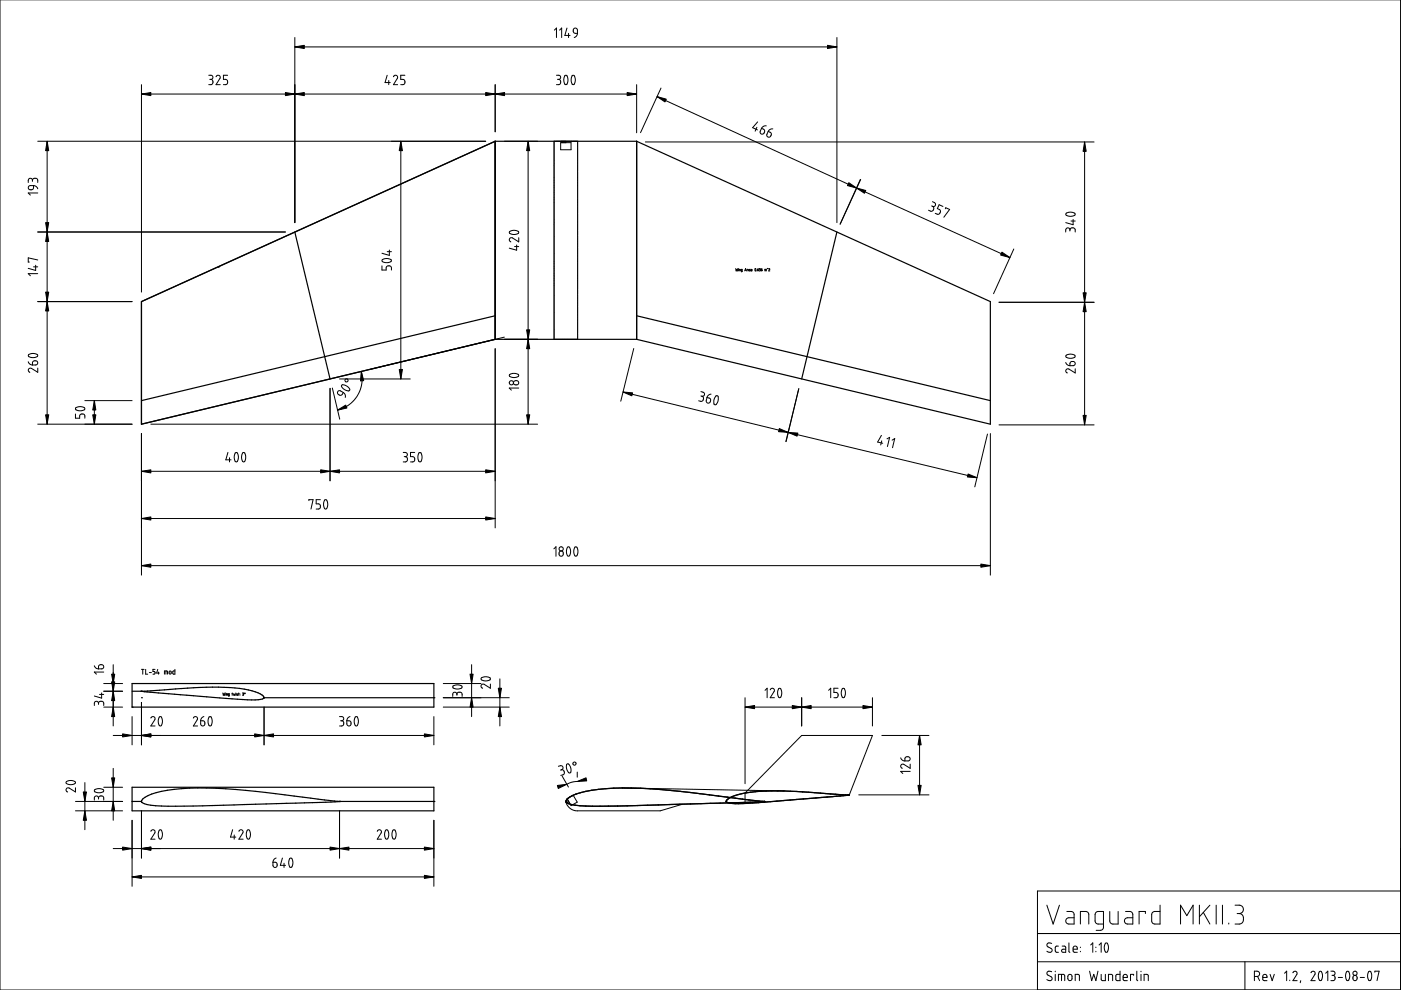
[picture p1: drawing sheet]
<svg xmlns="http://www.w3.org/2000/svg" width="297mm" height="210mm" viewBox="0 0 297 210" stroke-linecap="round" stroke-linejoin="round" font-family="sans-serif">
<g fill="none" stroke="#000" stroke-width=".25">
<path d="M105 30l-75 33.9v26l75-18M105 30v41.9M105 30h30M135 30v41.9M135 30l75 33.9v26l-75-18M62.5 49.2l7.5 31.1M177.4 49.2l-7.4 31.1M105 71.9h30M105 67l-75 17.9M135 67l75 17.9M28 149.9h.1M28 144.9h64v5h-64z"/>
<path d="M28 146.6h2.7l5.3-.4a63.4 63.4 0 0 1 16.7 .1l2.5 .8 .6 .5 .2 .4M29.9 146.6l4.7 .4a295.8 295.8 0 0 0 20.1 1.4l.9-.2 .4-.2M30 147.9h.1M56 147.9h36M92 147.9h.1M28 169.9h2M28 166.9h64v5h-64zM30.3 169.4l.5-.4a20.9 20.9 0 0 1 9.4-1.9 161.9 161.9 0 0 1 25.7 2.1l6.2 .7-29.1 1a64.7 64.7 0 0 1-11.8-.3l-1.1-.5-.1-.2zM72 169.9h.1M72 169.9h20M72.2 169.9h-.1M92 169.9h.1"/>
<path d="M120.3 169.4a10.5 10.5 0 0 1 5.2-1.8 87.3 87.3 0 0 1 22.9 .7l13.6 1.6-29 1a64.4 64.4 0 0 1-11.8-.3l-1.1-.5-.1-.2zM154 169.9v.1M154.2 169.6a10.6 10.6 0 0 1 6-1.7 122.3 122.3 0 0 1 18.5 .6l1.4 .1-15.4 1.3a58.3 58.3 0 0 1-10 .4l-.7-.3zM162 169.9h.1M162 169.9h.2"/>
</g>
<g fill="none" stroke="#000" stroke-width=".21">
<path d="M0 0h296.9v209.9h-296.9zM30 17.9v44M30 19.9h105M44.3 16h.5l.3 .1v.6l-.4 .1M44.5 16.8h.2M44.7 16.8l.4 .2v.6l-.2 .3h-.6M45.8 16.3l.3-.3h.3l.3 .3-.9 1.6h.9M48.3 16h-.9v.8h.5l.4 .5-.2 .6h-.7M62.5 8v39.2M62.5 9.9h114.9M82.1 16l-.5 1.5h1.1M82.4 17.1v.8"/>
<path d="M83.4 16.3l.2-.3h.4l.3 .3-.9 1.6h.9M85.9 16h-.9v.8h.5l.4 .4-.2 .6-.7 .1M105 17.9v10M117.5 6.4l.5-.5v2.1M118 16h.6l.2 .1v.6l-.4 .1M118.2 16.8h.2M118.4 16.8l.4 .2 .1 .6-.3 .3h-.6M118.6 6.4l.5-.5v2.1M119.8 16a.61 .61 0 0 1 .6 .9l-.1 .7a.37 .37 0 0 1-.5 .3 .37 .37 0 0 1-.2-.5l-.1-.6zM120.2 5.9l-.4 1.6h1.1M120.5 7.1v.9M121.3 16a.58 .58 0 0 1 .7 .8l-.1 .8a.37 .37 0 0 1-.5 .3 .37 .37 0 0 1-.2-.5l-.1-.7z"/>
<path d="M121.6 6.1l.3-.2 .4 .2 .1 1-.7-.2-.2-.2zM122.4 7.1l-.2 .6-.4 .3M135 17.9v10.3M140.1 18.7l-4.3 9.4M177.4 8v39.2M6.1 39.5l.2-.2h.8v.6l-.3 .3h-.5l-.3-.3zM6.9 38.2l-.2-.4h-.5l-.2 .3v.6M6.9 38.2l.2-.3 .6-.1 .3 .3v.6M6.9 38.2v.3M7.1 39.3l.6 .3 .3 .4M8 30h95M10 30v59.9"/>
<path d="M85 30v50.3M107 30h7M112 30v59.9M117.5 30h5v41.9h-5zM118.9 30.2h2.2v1.5h-2.2zM119.1 30v.2M120 30v.2M136.8 30.1h95.2M139.3 20.5l42.3 19.4M160.5 27l-.4 .8M160.6 25.8l-1 1.3 1 .4M161.5 27.2l.4 .2 .2 .3-.1 .6-.3 .1h-.3l-.3-.4z"/>
<path d="M162.5 26.7l-.6 .1-.4 .4M162.9 27.9l.5 .2 .2 .3-.3 .6-.3 .1-.3-.1-.1-.3zM163.9 27.3l-.7 .2-.3 .4M181.6 39.9l32.5 14.7M182.4 38l-4.3 9.5M182.5 38.1l-4.4 9.4M230 30.1v60M7.1 56.6h.9M7.6 56.2v1.1l-1.6-.4M8 58h-2l.4 .5M8 55.1l-2-.4v.9h.2M8 49.2h52.5"/>
<path d="M8 40.9h-2l.4 .5M46.4 56.7h.1M46.4 56.6v.1M81 56.4v.9h.9v-.7l.3-.2 .6 .1 .2 .8M81 55.1l.9-.3 .9 .2a.38 .38 0 0 1 .1 .5 .38 .38 0 0 1-.5 .1h-1l-.4-.2zM82.1 53.4h.9M82.5 53v1.1l-1.5-.4M108 49.1l.8-.3 .8 .2a.37 .37 0 0 1 .4 .4 .37 .37 0 0 1-.5 .3l-1.1-.1-.3-.1zM109.1 52.3h.9M109.5 51.9v1.1l-1.5-.4M110 50.4v.9l-1.4-.9-.4 .1-.2 .3 .3 .5M156 56.9l.1 .5 .1-.3 .1 .3 .1-.5"/>
<path d="M156.6 56.9v.1M156.6 57.1v.3M156.8 57.4v-.3h.2v.3M157.4 57.4h-.3l.1-.3h.2v.5h-.2M157.9 57.4l.2-.5 .1 .5M157.9 57.3h.3M158.6 57.2l-.2-.1v.3M158.7 57.3h.3l-.1-.2-.2 .3h.3M159.2 57.1h.1v.3h-.2l.2-.1M159.5 57.2h.1M159.5 57.4h.1M160.1 57a.19 .19 0 0 1 .2 .2 .19 .19 0 0 1-.2 .2z"/>
<path d="M160.4 57.4h.1M160.6 57.2h.2v.2h-.1zM160.8 56.9l-.2 .3M161 56.9l.2 .1-.1 .2M161.1 57.2h.1M161.1 57.2l.1 .1-.2 .1M161.4 57.2h.2v.2h-.2zM161.6 56.9l-.2 .3M162.2 57.4v-.3h.3v.3M162.3 57.1v.3M162.6 57h.2M163 57l.1-.1 .1 .2-.2 .3h.2"/>
<path d="M197.5 43.7l.2 .1M197.7 42.8l.5 .2 .2 .3-.2 .4-.5 .1M197.7 43.8l.3 .3-.2 .6-.4 .1-.5-.2M199.9 43.8l-.8-.4-.4 .8 .6 .4 .1 .3-.1 .3-.4 .2-.6-.2M200.4 44.3l.1-.3 .8 .4-1.2 1.7M214.9 52.8l-4.2 9.5M226 45.3l.8-.3 .9 .1a.36 .36 0 0 1 .2 .5 .36 .36 0 0 1-.5 .2h-1l-.4-.2zM226.8 48.7l-.1-.3h-.5l-.2 .3v.5M226.8 48.7l.2-.3 .6-.1 .3 .3 .1 .6M226.8 48.7v.3M227.1 46.9h.9M227.5 46.5v1.1l-1.5-.4"/>
<path d="M6 76.7l.3 .5 .6 .2M6.1 75.2l.8-.3 .8 .2a.38 .38 0 0 1 .2 .4 .38 .38 0 0 1-.5 .3l-1.2-.1-.2-.3zM7 76.6l.3-.1 .5 .1 .2 .3-.1 .3-.3 .2h-.7zM8 78v.9l-1.5-.9-.3 .1-.2 .3 .3 .5M8 63.9h20M76.6 78.8l.2 1-.1 1.8-.4 1.3-.6 1.2-.6 .8-1.2 1-1 .6-1.3 .5M105 73.9v38M106.9 71.5l-28.4 6.8M107 71.9h7M108.1 79.4l.7-.2 .9 .1a.36 .36 0 0 1 .2 .5 .36 .36 0 0 1-.4 .2l-1.2-.1-.3-.2zM134.4 73.9l-2.8 11.2M211.8 64.1h20.2"/>
<path d="M226 76.9l.2 .4 .6 .2M226 75.3l.9-.2 .7 .1a.38 .38 0 0 1 .3 .5 .38 .38 0 0 1-.5 .2l-.7 .1-.6-.2-.1-.2zM227 76.8l.2-.2 .6 .1 .2 .3-.1 .4-1.1 .1zM228 78.2v.9l-1.6-.9-.3 .1-.1 .3 .3 .5M8 89.9h20M16 87.8v.9h.9v-.6l.3-.3 .7 .1 .1 .8M16.1 86.5l.8-.3 .7 .1a.38 .38 0 0 1 .4 .5 .38 .38 0 0 1-.5 .2h-1.2l-.3-.2zM18 84.9h10M20 84.9v5M30 91.9v30M30 99.9h75M32 89.9h82"/>
<path d="M48.3 95.9l-.4 1.6h1.1M48.7 97v.9M49.9 96.1a.53 .53 0 0 1 .5 .1 .53 .53 0 0 1 .1 .6l-.1 .8a.37 .37 0 0 1-.4 .3 .37 .37 0 0 1-.3-.5v-.6zM51.4 96a.58 .58 0 0 1 .7 .8l-.1 .8a.38 .38 0 0 1-.5 .3 .38 .38 0 0 1-.2-.5l-.1-.7zM70 82.3v19.6M70.5 82.3l1.5 6.6M71.6 83l.5-.2 .7 .4-.3 .5-.4 .1-.5-.3zM72 80.3h15M72.5 81.6l.7 .1 .8 .6a.38 .38 0 0 1 0 .6 .38 .38 0 0 1-.5-.1l-1-.6-.1-.3zM72.8 83.2l.4 .5v.6M85.5 95.9h.6l.2 .3v.4l-.4 .2M85.7 96.8h.2"/>
<path d="M85.9 96.8l.4 .2 .1 .6-.3 .3h-.6M87.9 95.9h-.9v.9h.6l.3 .4-.1 .6-.8 .1M88.8 96a.58 .58 0 0 1 .7 .8l-.1 .8a.38 .38 0 0 1-.5 .3 .38 .38 0 0 1-.3-.5v-.7zM108.9 80.9l.4-.2h.4l.3 .3v.3l-.3 .3h-.5l-.3-.3zM110 82.3h-2l.4 .4M132.1 83.1l35 8.6M148.6 83l.6 .2 .2 .3-.2 .4-.4 .1M148.6 84h.2M148.8 84l.4 .4-.2 .5-.3 .2-.6-.1M149.9 84.3l.6 .2 .2 .2-.1 .5-.3 .2h-.4l-.2-.3zM150.7 83.6l-.6 .3-.2 .4M151.8 83.9a.57 .57 0 0 1 .5 .4 .57 .57 0 0 1 0 .6l-.4 .7a.38 .38 0 0 1-.5 .1 .38 .38 0 0 1-.1-.5l.2-.7z"/>
<path d="M167.1 91.7l40 9.6M169.4 82.4l-2.8 11.2M186.9 92.3l-.8 1.4 1.1 .3M186.9 93.5l-.2 .8M188.1 93l.5-.3-.4 2M189.1 93.3l.6-.3-.5 1.9M209.4 92l-2.7 11.2M210 91.9v30M211.8 90.1h20.2M30 109.9h75M30 119.9h180M65.5 106.2v-.3h.9l-.5 2"/>
<path d="M67.9 105.9h-.9v.9h.6l.3 .4-.1 .6-.8 .1M68.9 106a.64 .64 0 0 1 .6 .8l-.1 .7a.38 .38 0 0 1-.5 .4 .38 .38 0 0 1-.2-.5l-.1-.7zM117.4 116.4l.5-.5v2M118.7 116.9l.3-.1 .4 .3v.5l-.2 .3h-.2l-.4-.2-.1-.5zM120.3 116a.56 .56 0 0 1 .6 .2 .56 .56 0 0 1 .1 .6l-.2 .9a.38 .38 0 0 1-.5 .1 .38 .38 0 0 1-.2-.5v-.6zM121.9 116a.56 .56 0 0 1 .5 .2 .56 .56 0 0 1 .1 .6l-.1 .9a.36 .36 0 0 1-.5 .2 .36 .36 0 0 1-.2-.5v-.8zM20 141.2l.4 .5 .5 .1M20.9 149.1l-.2-.4-.5 .1-.2 .2v.6M20.9 149.1l.2-.3 .6-.1 .3 .3v.6M20.9 149.1v.3M21 141.1l.3-.2 .5 .1 .2 .5-.3 .3h-.8zM21.1 147.2h.9"/>
<path d="M21.5 146.9v1.1l-1.5-.4M22 144.9h4M22 149.9h4M22 142.5h-2l.4 .4M22 146.6h4M24 155.9h68M24 140.9v13M28 151.9v6M30 148.9v9M30 141.9h.5M30.3 141.9v1M30.9 141.9v1h.4"/>
<path d="M31.7 142.6h.4M32 152.3l.4-.4 .4 .2 .1 .4-.9 1.4h.9M32.9 141.9h-.5v.5h.3a.3 .3 0 0 1 .2 .3 .3 .3 0 0 1-.2 .2h-.3M33.4 141.9l-.2 .8h.6M33.6 142.5v.4M33.8 152a.54 .54 0 0 1 .5 .2 .54 .54 0 0 1 .1 .6l-.1 .7a.37 .37 0 0 1-.4 .4 .37 .37 0 0 1-.3-.5l-.1-.7zM34.9 142.9v-.6h.6v.6M35.2 142.3v.6M35.9 142.3h.4v.4a.22 .22 0 0 1-.2 .2 .22 .22 0 0 1-.2-.2zM37.1 141.9v1h-.4v-.6h.4M41 152.3l.2-.3 .3-.1 .4 .5-.9 1.5h.9M42.5 152.8l.8 .1 .1 .7-.1 .2-.4 .1-.3-.2z"/>
<path d="M43.2 151.9l-.4 .3-.3 .6M44.3 152a.51 .51 0 0 1 .6 .2 .51 .51 0 0 1 .1 .5l-.1 .9a.37 .37 0 0 1-.5 .3 .37 .37 0 0 1-.2-.5l-.1-.7zM47.2 146.9l.1 .5 .2-.3 .1 .3 .1-.5M47.9 146.9v.1M47.9 147.1v.3M48 147.4v-.3h.2v.3M48.6 147.4h-.2l.1-.3h.1v.5h-.2M49.2 147.1h.1M49.2 146.9v.5M49.5 147.1l.1 .3 .1-.2 .1 .2v-.3M50 146.9v.1M50 147.1v.3"/>
<path d="M50.4 147.1l-.2 .1 .2 .2h-.2M50.6 147.1h.1M50.6 146.9v.5M50.9 147.2h.1M50.9 147.4h.1M51.4 146.9l.2 .1-.1 .2M51.5 147.2h.1M51.5 147.2l.1 .2h-.2M56 149.9v8M72 151.9h.5l.3 .2 .1 .4-.5 .3M72.2 152.8h.2M72.4 152.8l.5 .3-.1 .6-.3 .2h-.5"/>
<path d="M73.5 152.8h.6l.3 .2-.1 .8-.2 .1-.4-.1zM74.2 151.9l-.5 .3-.2 .6M75.3 152a.52 .52 0 0 1 .6 .2 .52 .52 0 0 1 .1 .6l-.1 .7a.37 .37 0 0 1-.5 .4 .37 .37 0 0 1-.2-.5l-.1-.7zM92 151.9v6M94 144.9h8M94 147.9h14M94 149.9h14M96 145.5l.9-.3 .7 .1a.37 .37 0 0 1 .4 .5 .37 .37 0 0 1-.5 .2h-1.2l-.3-.2zM96.9 147.2l-.3-.4h-.4l-.2 .3v.6M96.9 147.2l.1-.4h.7l.3 .3v.6M96.9 147.2v.2M100 140.9v11"/>
<path d="M102 143.8l.8-.3 1 .2a.37 .37 0 0 1 .1 .5 .37 .37 0 0 1-.5 .1h-1.1a.33 .33 0 0 1-.3-.5zM104 145v.9l-1.4-.8h-.4l-.2 .5 .3 .3M106 143.9v10M158 147.9v18.3M158 149.9h27M162.2 146.4l.4-.5v2M163.3 146.3l.4-.4 .5 .3-.1 .4-.8 1.3h.9M165.1 146a.55 .55 0 0 1 .6 .2 .55 .55 0 0 1 0 .6l-.1 .9a.39 .39 0 0 1-.5 .1 .39 .39 0 0 1-.2-.5v-.6zM170 147.9v6M175.7 146.4l.4-.5v2M177.7 145.9h-.9v.9h.6l.3 .4-.2 .6-.7 .1M178.6 146a.56 .56 0 0 1 .5 .2 .56 .56 0 0 1 .1 .6l-.1 .9a.4 .4 0 0 1-.5 .1 .4 .4 0 0 1-.2-.5v-.7z"/>
<path d="M185 147.9v6M187 155.9h10M195 155.9v12.6M14.1 165.7l.7-.2 1 .2a.38 .38 0 0 1 .1 .4 .38 .38 0 0 1-.5 .2l-1.1-.1a.31 .31 0 0 1-.3-.1 .31 .31 0 0 1 .1-.4zM16 167v.9l-1.5-.9-.3 .1-.2 .3 .3 .5M16 171.9h10M16 169.9h10M18 165.9v10M20.1 167.4l.8-.2 .7 .1a.39 .39 0 0 1 .4 .5 .39 .39 0 0 1-.6 .2h-1a.34 .34 0 0 1-.3-.2 .34 .34 0 0 1 0-.4zM20.9 169.2l-.3-.4h-.4l-.2 .3v.6M20.9 169.2l.2-.4h.6l.3 .3v.6M20.9 169.2v.2"/>
<path d="M22 166.9h4M24 179.9h68M24 162.9v11M28 173.9v14M30 171.9v10M32 176.3l.4-.4 .4 .2 .1 .5-.9 1.3h.9M33.8 176a.61 .61 0 0 1 .6 .8l-.1 .8a.37 .37 0 0 1-.4 .3 .37 .37 0 0 1-.3-.5l-.1-.7zM49.3 175.9l-.4 1.6h1.1M49.7 177v.9M50.7 176.3l.4-.4 .4 .3v.4l-.8 1.3h.8M52.4 176a.55 .55 0 0 1 .6 .2 .55 .55 0 0 1 .1 .6l-.1 .8a.38 .38 0 0 1-.5 .3 .38 .38 0 0 1-.2-.5l-.1-.7zM72 171.9v10"/>
<path d="M80 176.3l.4-.4 .5 .3-.1 .4-.8 1.3h.9M81.8 176a.66 .66 0 0 1 .6 .9l-.1 .7a.38 .38 0 0 1-.5 .3 .38 .38 0 0 1-.2-.5v-.8zM83.3 176a.57 .57 0 0 1 .6 .2 .57 .57 0 0 1 .1 .6l-.1 .8a.37 .37 0 0 1-.5 .3 .37 .37 0 0 1-.2-.5l-.1-.7zM92 173.9v14M118.4 162.5l.6-.2 .3 .2v.5l-.3 .2M119 163.2l.5 .2 .2 .6-.3 .3-.5 .1M119 163.2l-.2 .1M119.2 164.5l1.3 2.4M120 170l.3 .7 .5 .7 1.3 .5h17.9l4.7-1.4M120.1 169.7l.2-.2 .4 .7-.2 .2zM120.2 162l.2-.1 .4 .4 .2 .6 .1 .6a.36 .36 0 0 1-.4 .4 .36 .36 0 0 1-.4-.4l-.2-.8zM120.2 169.4l1.3-.8 .9 1.5-1.3 .7z"/>
<path d="M122.4 165.7l-1.3 .2-.9 .4M122.4 163.7v1.1M131.9 167.1l34.3 .6M162 169.9h.1M180.1 168.6l4.9-12.7h-15l-12 12.2v2.2M182.1 168.5h14.9M191 160.7l.3 .5 .6 .1M192 160.5h.8l.2 .4-.1 .2-.3 .2h-.7zM193 162v.9l-1.5-.9-.3 .1-.2 .4 .3 .4M193 163.6h-2l.4 .4M28 185.9h64M57.9 182.8h.6l.2 .2v.8l-.3 .1-.4-.1z"/>
<path d="M58.5 181.9l-.4 .3-.2 .6M59.9 181.9l-.5 1.6h1.1M60.2 183v.9M61.4 182a.52 .52 0 0 1 .6 .2 .52 .52 0 0 1 .1 .6l-.1 .7a.38 .38 0 0 1-.5 .4 .38 .38 0 0 1-.2-.5l-.1-.7zM220 197.9h76.9M222 191.9l1.3 4 1.3-4M226.2 193.3h1.1l.4 .5v2.1l-1.5-.1-.2-.5 .1-.5 .4-.2h1.2M226.6 199.9v1.8l.2 .2M229.1 195.9v-2.6h1.2l.5 .3v2.3M234 195.9h-1.3l-.4-.3-.1-1.8 .3-.5h1.5v3.4l-.5 .5-1.1 .1M235.3 193.3v2l.2 .4 .3 .2h1.3v-2.6M238.6 193.3h1l.5 .2 .1 .3v2.1h-1.2l-.4-.1-.2-.5 .2-.5 .4-.2h1.2"/>
<path d="M242.8 193.7v-.4h-1.3v2.6M246 191.9v4l-1.5-.1-.3-.5 .1-1.7 .5-.3h1.2M250.3 195.9v-4l1.3 2.2 1.4-2.2v4M254.3 191.9v4M255.1 193.4l1.4 2.5M256.5 191.9l-2.2 2.5M257.9 191.9v4M259.2 191.9v4M260.5 195.7v.2M261.9 191.9h1.1l.5 .5 .1 .4-.1 .5-.8 .4M262.3 193.7h.4M262.7 193.7l.6 .2 .3 .4v1.1l-.6 .5h-1.1"/>
<path d="M296.9 188.9h-76.9v21M220 203.9h76.9M223 200l-.7-.1-.2 .2-.1 .3 .1 .3 .9 .5v.5l-.6 .2-.4-.2M223 206l-.7-.1-.3 .5 .1 .3 .9 .5v.6l-.5 .1-.5-.2M223.7 205.9v.1M223.7 206.6v1.3M224.4 200.6h-.5l-.2 .3 .1 .9 .6 .1M224.4 207.9v-1.3l1.2 .1 .1 1.2M225.1 206.6v1.3M225.2 200.6h.5l.3 .2v1.1l-.8-.1a.33 .33 0 0 1-.1-.3 .33 .33 0 0 1 .3-.2h.6M226.5 206.7l.4-.1 .4 .3v.7l-.3 .3h-.3l-.3-.3zM227.5 201.3h.9l-.2-.6-.3-.1-.3 .2-.1 .8 .3 .3h.6"/>
<path d="M228 207.9v-1.3h.6l.2 .1 .1 1.2M229.1 200.8v.1M229.1 201.7v.1M231 205.9l.5 2 .4-1.3 .4 1.3 .5-2M231.2 200.4l.5-.5v2M232.3 200.8v.1M232.3 201.7v.1M233 200.4l.5-.5v2M233.5 206.6v1.1l.2 .2h.7v-1.3M234.4 200a.56 .56 0 0 1 .5 .2 .56 .56 0 0 1 .1 .6l-.2 .9a.36 .36 0 0 1-.4 .2 .36 .36 0 0 1-.2-.5l-.1-.6zM235 207.9v-1.3h.6l.3 .1v1.2M237.5 205.9v2h-.7l-.2-.2v-1l.9-.1"/>
<path d="M238.1 207.2h.9l-.1-.5-.4-.1-.3 .2-.1 .8 .2 .3h.7M240.3 206.8v-.2h-.6v1.3M241 205.9v1.9l.2 .1M241.9 205.9v.1M241.9 206.6v1.3M242.6 207.9v-1.3h.6l.2 .1 .1 1.2M263.9 203.9v6M266 207h.6l.3-.2 .2-.4-.2-.4-.9-.1v2M266.6 207l.5 .9M267.7 207.2h.9l-.1-.5-.4-.1-.3 .2-.1 .9 .2 .2h.7M269.3 206.6l.4 1.3 .5-1.3M272.4 206.4l.4-.5v2"/>
<path d="M273.5 207.8v.1M274.1 206.2l.5-.3 .2 .1 .2 .3-.9 1.6h.9M275.8 207.9l-.1 .5M278 206.2l.4-.3 .3 .1 .1 .3-.8 1.6h.8M279.7 206a.59 .59 0 0 1 .7 .8l-.2 .8a.36 .36 0 0 1-.4 .3 .36 .36 0 0 1-.2-.5l-.1-.6zM281.1 206.4l.4-.5v2M282.2 205.9h.5l.3 .3v.4l-.4 .2M282.4 206.8h.2M282.6 206.8l.4 .3v.5l-.2 .3h-.6M283.7 207.2h.9M285.5 206a.59 .59 0 0 1 .7 .8l-.2 .8a.36 .36 0 0 1-.4 .3 .36 .36 0 0 1-.3-.5v-.6zM286.9 207l.4-.2 .3 .2 .1 .5-.2 .3-.3 .1-.3-.1z"/>
<path d="M288.4 207.2h.9M290.2 206a.58 .58 0 0 1 .6 .8l-.1 .8a.38 .38 0 0 1-.5 .3 .38 .38 0 0 1-.2-.6v-.6zM291.5 206.1v-.2h.9l-.4 2"/>
<circle cx="73.5" cy="80.7" r=".33"/>
<circle cx="108.4" cy="81.2" r=".44"/>
<circle cx="119" cy="116.4" r=".44"/>
<circle cx="51.9" cy="147" r=".09"/>
<circle cx="121.8" cy="161.9" r=".34"/>
<circle cx="287.3" cy="206.4" r=".44"/>
</g>
<g fill="#000" stroke="#000" stroke-width=".21">
<path d="M30 19.9l2-.3v.7zM62.5 19.9l2-.3v.7zM60.5 19.6l2 .3-2 .4zM62.5 9.9l2-.3v.7zM103 19.6l2 .3-2 .4zM105 19.9l2-.3v.7zM133 19.6l2 .3-2 .4zM175.5 9.6l1.9 .3-1.9 .4zM10 30l.3 1.9h-.6zM85 30l.3 1.9h-.7zM112 30l.3 1.9h-.6zM139.3 20.5l2 .5-.3 .6z"/>
<path d="M181.6 39.9l2 .5-.3 .6zM180 38.7l1.6 1.2-1.9-.6zM230 30.1l.3 2h-.7zM10 49.2l.3 2h-.6zM9.7 47.2h.6l-.3 2zM212.4 53.5l1.7 1.1-1.9-.5zM10 63.9l.3 2h-.6zM9.7 61.9h.6l-.3 2zM76.6 78.8l.5 1.9-.7 .1zM112 71.9l.3 2h-.6zM111.7 69.9h.6l-.3 2zM230 64.1l.3 2h-.7z"/>
<path d="M229.6 62.1h.7l-.3 2zM9.7 87.9h.6l-.3 2zM19.7 87.9h.6l-.3 2zM20 84.9l.3 2h-.6zM30 99.9l2-.3v.7zM68 99.6l2 .3-2 .4zM70 99.9l2-.3v.7zM71.6 87l1.7-1.1 .3 .6zM84.6 78.3h.7l-.3 2zM103 99.6l2 .3-2 .4zM111.7 87.9h.6l-.3 2zM132.1 83.1l2 .2-.1 .6z"/>
<path d="M165.2 90.9l1.9 .8-2-.2zM167.1 91.7l2.1 .1-.2 .7zM229.6 88.1h.7l-.3 2zM30 109.9l2-.3v.7zM30 119.9l2-.3v.7zM103 109.6l2 .3-2 .4zM205.3 100.5l1.8 .8-2-.2zM208 119.6l2 .3-2 .4zM23.7 142.9h.6l-.3 2zM24 146.6l.3 1.9h-.6zM23.7 144.6h.6l-.3 2zM24 149.9l.3 2h-.6z"/>
<path d="M26 155.6l2 .3-2 .4zM30 155.9l2-.3v.7zM54 155.6l2 .3-2 .4zM56 155.9l2-.3v.7zM90 155.6l2 .3-2 .4zM99.7 142.9h.6l-.3 2zM100 147.9l.3 2h-.6zM105.6 145.9h.7l-.3 2zM106 149.9l.3 2h-.7zM158 149.9l2-.3v.7zM168 149.6l2 .3-2 .4zM170 149.9l2-.3v.7z"/>
<path d="M183 149.6l2 .3-2 .4zM195 155.9l.3 2h-.7zM17.7 167.9h.6l-.3 2zM18 171.9l.3 2h-.6zM23.7 164.9h.6l-.3 2zM24 169.9l.3 2h-.6zM26 179.6l2 .3-2 .4zM30 179.9l2-.3v.7zM70 179.6l2 .3-2 .4zM72 179.9l2-.3v.7zM90 179.6l2 .3-2 .4zM118.2 166.5l2-.2-1.8 .9z"/>
<path d="M122.4 165.7l1.8-.8 .2 .7zM194.6 166.5h.7l-.3 2zM28 185.9l2-.3v.6zM90 185.6l2 .3-2 .3z"/>
</g>
</svg>
